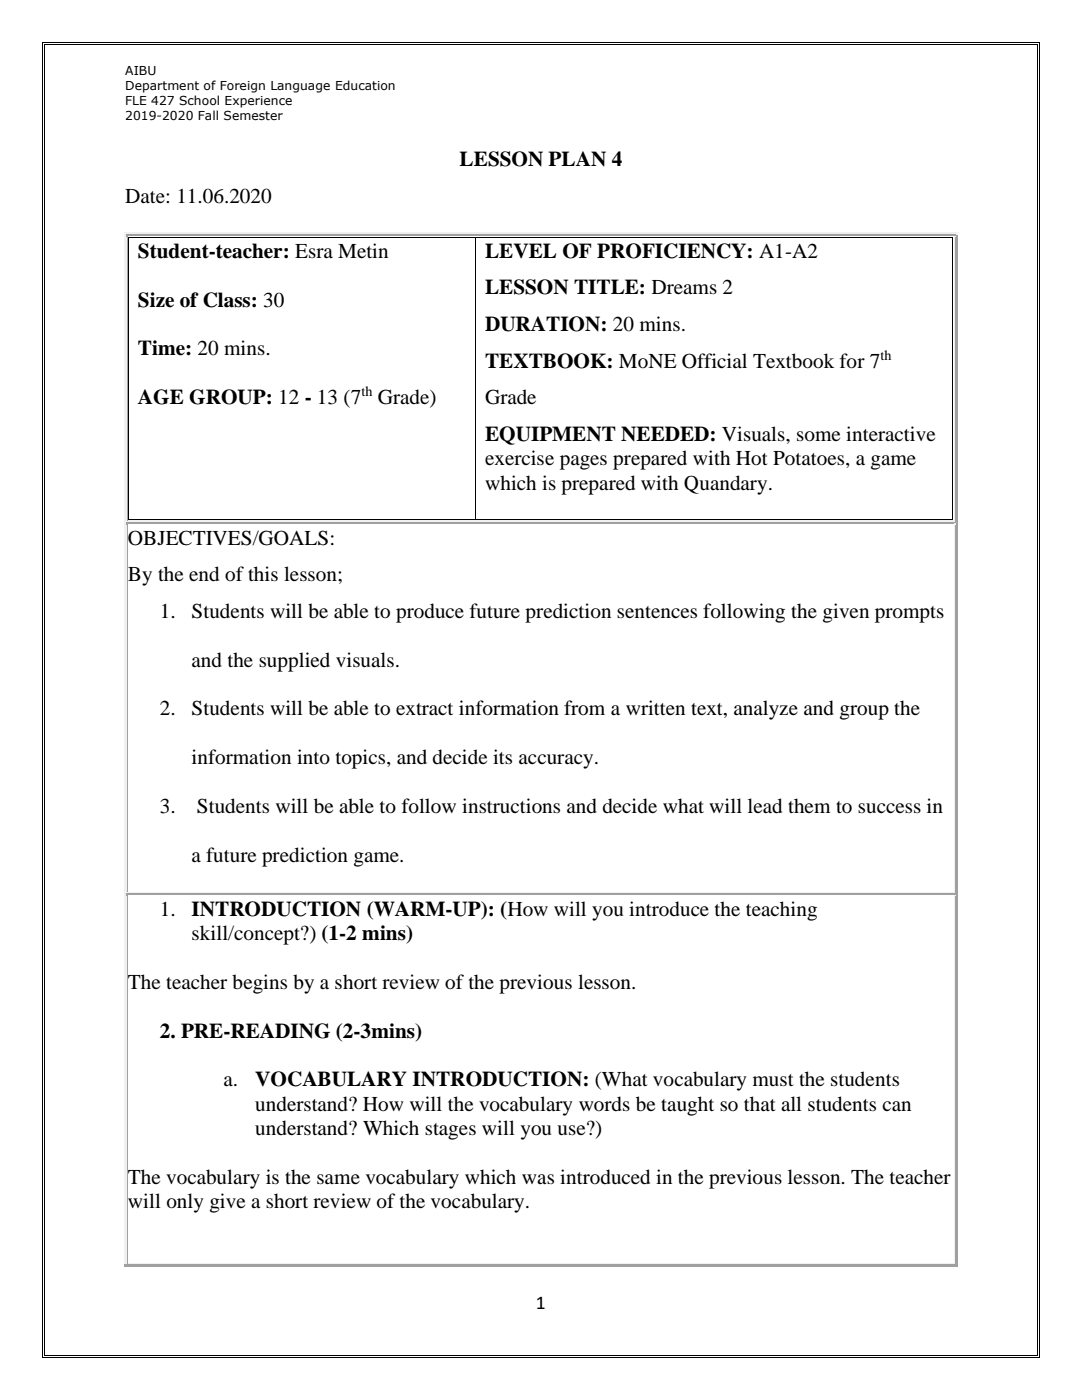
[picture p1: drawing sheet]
<svg xmlns="http://www.w3.org/2000/svg" width="216mm" height="279mm" viewBox="0 0 216 279" stroke-linecap="round" stroke-linejoin="round" font-family="sans-serif">
<defs><g id="words">
<g font-size="4.2">
<text x="91.7" y="33.2">LESSON PLAN 4</text>
<text x="25" y="40.5">Date: 11.06.2020</text>
<text x="27.5" y="51.4">Student-teacher: Esra Metin</text>
<text x="96.8" y="51.4">LEVEL OF PROFICIENCY: A1-A2</text>
<text x="96.8" y="58.8">LESSON TITLE: Dreams 2</text>
<text x="27.5" y="61.2">Size of Class: 30</text>
<text x="27.5" y="70.9">Time: 20 mins.</text>
<text x="96.8" y="66">DURATION: 20 mins.</text>
<text x="96.8" y="73.4">TEXTBOOK: MoNE Official Textbook for 7</text>
<text x="27.5" y="80.7">AGE GROUP: 12 - 13 (7</text>
<text x="75.4" y="80.7">Grade)</text>
<text x="96.8" y="80.7">Grade</text>
<text x="96.8" y="88">EQUIPMENT NEEDED: Visuals, some interactive</text>
<text x="96.8" y="92.9">exercise pages prepared with Hot Potatoes, a game</text>
<text x="96.8" y="97.7">which is prepared with Quandary.</text>
<text x="25.5" y="108.7">OBJECTIVES/GOALS:</text>
<text x="25.5" y="116">By the end of this lesson;</text>
<text x="31.9" y="123.3">1.</text>
<text x="38.2" y="123.3">Students will be able to produce future prediction sentences following the given prompts</text>
<text x="38.2" y="133">and the supplied visuals.</text>
<text x="31.9" y="142.8">2.</text>
<text x="38.2" y="142.8">Students will be able to extract information from a written text, analyze and group the</text>
<text x="38.2" y="152.5">information into topics, and decide its accuracy.</text>
<text x="31.9" y="162.2">3.</text>
<text x="39.3" y="162.2">Students will be able to follow instructions and decide what will lead them to success in</text>
<text x="38.2" y="172">a future prediction game.</text>
<text x="31.9" y="182.8">1.</text>
<text x="38.2" y="182.8">INTRODUCTION (WARM-UP): (How will you introduce the teaching</text>
<text x="38.2" y="187.6">skill/concept?) (1-2 mins)</text>
<text x="25.5" y="197.3">The teacher begins by a short review of the previous lesson.</text>
<text x="31.9" y="207.1">2. PRE-READING (2-3mins)</text>
<text x="44.6" y="216.8">a.</text>
<text x="50.9" y="216.8">VOCABULARY INTRODUCTION: (What vocabulary must the students</text>
<text x="50.9" y="221.7">understand? How will the vocabulary words be taught so that all students can</text>
<text x="50.9" y="226.6">understand? Which stages will you use?)</text>
<text x="25.5" y="236.3">The vocabulary is the same vocabulary which was introduced in the previous lesson. The teacher</text>
<text x="25.5" y="241.2">will only give a short review of the vocabulary.</text>
</g>
<text font-size="3.9" x="107" y="261.1">1</text>
<g font-size="2.8">
<text x="175.7" y="71.8">th</text>
<text x="72.1" y="79">th</text>
</g>
<g font-size="2.5">
<text x="25" y="15">AIBU</text>
<text x="25" y="18">Department of Foreign Language Education</text>
<text x="25" y="21">FLE 427 School Experience</text>
<text x="25" y="24">2019-2020 Fall Semester</text>
</g>
</g></defs>
<g fill="#000">
<path d="M25.5 47.3h.2v.2h-.2z" fill-rule="evenodd"/>
<path d="M25.5 47.3h.2v.2h-.2z" fill-rule="evenodd"/>
<path d="M94.8 47.3h.2v.2h-.2z" fill-rule="evenodd"/>
<path d="M189.9 47.3h.2v.2h-.2z" fill-rule="evenodd"/>
<path d="M189.9 47.3h.2v.2h-.2z" fill-rule="evenodd"/>
<path d="M25.5 103.5h.2v.2h-.2z" fill-rule="evenodd"/>
<path d="M25.5 103.5h.2v.2h-.2z" fill-rule="evenodd"/>
<path d="M94.8 103.5h.2v.2h-.2z" fill-rule="evenodd"/>
<path d="M189.9 103.5h.2v.2h-.2z" fill-rule="evenodd"/>
<path d="M189.9 103.5h.2v.2h-.2z" fill-rule="evenodd"/>
</g>
<path d="M25.6 47.5v56M25.7 47.4h69.1M94.9 47.5v56M95 47.4h94.9M190 47.5v56M25.7 103.6h69.1M95 103.6h94.9" fill="none" stroke="#000" stroke-width=".2"/>
<g fill="#f0f0f0">
<path d="M24.9 46.3h.5v1h-.5z" fill-rule="evenodd"/>
<path d="M24.9 46.3h.5v.5h-.5z" fill-rule="evenodd"/>
<path d="M25.4 46.3h165.1v.5h-165.1z" fill-rule="evenodd"/>
</g>
<path d="M190.5 46.3h.5v1h-.5z" fill-rule="evenodd" fill="#a0a0a0"/>
<path d="M190.5 46.3h.5v.5h-.5z" fill-rule="evenodd" fill="#f0f0f0"/>
<g fill="#a0a0a0">
<path d="M25.2 46.8h.2v.3h-.2z" fill-rule="evenodd"/>
<path d="M25.2 46.8h.2v.3h-.2z" fill-rule="evenodd"/>
</g>
<path d="M25.4 47h165.1" fill="none" stroke="#a0a0a0" stroke-width=".25"/>
<path d="M190.5 46.8h.2v.3h-.2z" fill-rule="evenodd" fill="#f0f0f0"/>
<g fill="#a0a0a0">
<path d="M190.5 46.8h.2v.3h-.2z" fill-rule="evenodd"/>
<path d="M25.2 103.9h.2v.3h-.2z" fill-rule="evenodd"/>
</g>
<path d="M25.2 103.9h.2v.3h-.2z" fill-rule="evenodd" fill="#f0f0f0"/>
<path d="M25.4 104h165.1" fill="none" stroke="#f0f0f0" stroke-width=".25"/>
<g fill="#f0f0f0">
<path d="M190.5 103.9h.2v.3h-.2z" fill-rule="evenodd"/>
<path d="M190.5 103.9h.2v.3h-.2z" fill-rule="evenodd"/>
</g>
<path d="M25.3 47.1v56.8" fill="none" stroke="#a0a0a0" stroke-width=".25"/>
<path d="M190.6 47.1v56.8" fill="none" stroke="#f0f0f0" stroke-width=".25"/>
<path d="M24.9 47.3h.5v56.9h-.5z" fill-rule="evenodd" fill="#f0f0f0"/>
<path d="M190.5 47.3h.5v56.9h-.5z" fill-rule="evenodd" fill="#a0a0a0"/>
<path d="M24.9 104.2h.5v.6h-.5z" fill-rule="evenodd" fill="#f0f0f0"/>
<g fill="#a0a0a0">
<path d="M190.5 104.2h.5v.6h-.5z" fill-rule="evenodd"/>
<path d="M25.2 104.2h.2v.3h-.2z" fill-rule="evenodd"/>
<path d="M25.2 104.2h.2v.3h-.2z" fill-rule="evenodd"/>
</g>
<path d="M25.4 104.4h165.1" fill="none" stroke="#a0a0a0" stroke-width=".25"/>
<path d="M190.5 104.2h.2v.3h-.2z" fill-rule="evenodd" fill="#f0f0f0"/>
<g fill="#a0a0a0">
<path d="M190.5 104.2h.2v.3h-.2z" fill-rule="evenodd"/>
<path d="M25.2 178h.2v.2h-.2z" fill-rule="evenodd"/>
</g>
<path d="M25.2 178h.2v.2h-.2z" fill-rule="evenodd" fill="#f0f0f0"/>
<path d="M25.4 178.1h165.1" fill="none" stroke="#f0f0f0" stroke-width=".25"/>
<g fill="#f0f0f0">
<path d="M190.5 178h.2v.2h-.2z" fill-rule="evenodd"/>
<path d="M190.5 178h.2v.2h-.2z" fill-rule="evenodd"/>
</g>
<path d="M25.3 104.5v73.5" fill="none" stroke="#a0a0a0" stroke-width=".25"/>
<path d="M190.6 104.5v73.5" fill="none" stroke="#f0f0f0" stroke-width=".25"/>
<path d="M24.9 104.8h.5v73.5h-.5z" fill-rule="evenodd" fill="#f0f0f0"/>
<path d="M190.5 104.8h.5v73.5h-.5z" fill-rule="evenodd" fill="#a0a0a0"/>
<path d="M24.9 178.3h.5v.5h-.5z" fill-rule="evenodd" fill="#f0f0f0"/>
<g fill="#a0a0a0">
<path d="M190.5 178.3h.5v.5h-.5z" fill-rule="evenodd"/>
<path d="M25.2 178.3h.2v.3h-.2z" fill-rule="evenodd"/>
<path d="M25.2 178.3h.2v.3h-.2z" fill-rule="evenodd"/>
</g>
<path d="M25.4 178.5h165.1" fill="none" stroke="#a0a0a0" stroke-width=".25"/>
<path d="M190.5 178.3h.2v.3h-.2z" fill-rule="evenodd" fill="#f0f0f0"/>
<g fill="#a0a0a0">
<path d="M190.5 178.3h.2v.3h-.2z" fill-rule="evenodd"/>
<path d="M25.2 252.1h.2v.2h-.2z" fill-rule="evenodd"/>
</g>
<path d="M25.2 252.1h.2v.2h-.2z" fill-rule="evenodd" fill="#f0f0f0"/>
<path d="M25.4 252.2h165.1" fill="none" stroke="#f0f0f0" stroke-width=".25"/>
<g fill="#f0f0f0">
<path d="M190.5 252.1h.2v.2h-.2z" fill-rule="evenodd"/>
<path d="M190.5 252.1h.2v.2h-.2z" fill-rule="evenodd"/>
</g>
<path d="M25.3 178.6v73.5" fill="none" stroke="#a0a0a0" stroke-width=".25"/>
<path d="M190.6 178.6v73.5" fill="none" stroke="#f0f0f0" stroke-width=".25"/>
<g fill="#f0f0f0">
<path d="M24.9 178.8h.5v73.6h-.5z" fill-rule="evenodd"/>
<path d="M24.9 252.4h.5v.5h-.5z" fill-rule="evenodd"/>
</g>
<g fill="#a0a0a0">
<path d="M24.9 252.4h.5v.5h-.5z" fill-rule="evenodd"/>
<path d="M25.4 252.4h165.1v.5h-165.1z" fill-rule="evenodd"/>
<path d="M190.5 178.8h.5v73.6h-.5z" fill-rule="evenodd"/>
<path d="M190.5 252.4h.5v.5h-.5z" fill-rule="evenodd"/>
<path d="M190.5 252.4h.5v.5h-.5z" fill-rule="evenodd"/>
</g>
<g fill="#000">
<path d="M8.5 8.5h.1v.5h-.1z" fill-rule="evenodd"/>
<path d="M8.5 8.5h.5v.1h-.5z" fill-rule="evenodd"/>
</g>
<g fill="#fff">
<path d="M8.6 8.6h.2v.4h-.2z" fill-rule="evenodd"/>
<path d="M8.6 8.6h.4v.2h-.4z" fill-rule="evenodd"/>
</g>
<g fill="#000">
<path d="M8.8 8.8h.2v.2h-.2z" fill-rule="evenodd"/>
<path d="M8.8 8.8h.2v.2h-.2z" fill-rule="evenodd"/>
</g>
<path d="M9 8.6h198" fill="none" stroke="#000" stroke-width=".2"/>
<path d="M9 8.6h198v.2h-198z" fill-rule="evenodd" fill="#fff"/>
<path d="M9 8.9h198" fill="none" stroke="#000" stroke-width=".2"/>
<g fill="#000">
<path d="M207 8.5h.5v.1h-.5z" fill-rule="evenodd"/>
<path d="M207.3 8.5h.2v.5h-.2z" fill-rule="evenodd"/>
</g>
<g fill="#fff">
<path d="M207.1 8.6h.2v.4h-.2z" fill-rule="evenodd"/>
<path d="M207 8.6h.3v.2h-.3z" fill-rule="evenodd"/>
</g>
<g fill="#000">
<path d="M207 8.8h.1v.2h-.1z" fill-rule="evenodd"/>
<path d="M207 8.8h.1v.2h-.1z" fill-rule="evenodd"/>
</g>
<path d="M8.6 9v261.5" fill="none" stroke="#000" stroke-width=".2"/>
<path d="M8.6 9h.2v261.5h-.2z" fill-rule="evenodd" fill="#fff"/>
<path d="M8.9 9v261.5M207.4 9v261.5" fill="none" stroke="#000" stroke-width=".2"/>
<path d="M207.1 9h.2v261.5h-.2z" fill-rule="evenodd" fill="#fff"/>
<path d="M207.1 9v261.5" fill="none" stroke="#000" stroke-width=".2"/>
<g fill="#000">
<path d="M8.5 270.5h.1v.5h-.1z" fill-rule="evenodd"/>
<path d="M8.5 270.8h.5v.2h-.5z" fill-rule="evenodd"/>
</g>
<g fill="#fff">
<path d="M8.6 270.5h.2v.3h-.2z" fill-rule="evenodd"/>
<path d="M8.6 270.6h.4v.2h-.4z" fill-rule="evenodd"/>
</g>
<g fill="#000">
<path d="M8.8 270.5h.2v.1h-.2z" fill-rule="evenodd"/>
<path d="M8.8 270.5h.2v.1h-.2z" fill-rule="evenodd"/>
</g>
<path d="M9 270.9h198" fill="none" stroke="#000" stroke-width=".2"/>
<path d="M9 270.6h198v.2h-198z" fill-rule="evenodd" fill="#fff"/>
<path d="M9 270.6h198" fill="none" stroke="#000" stroke-width=".2"/>
<g fill="#000">
<path d="M207 270.8h.5v.2h-.5z" fill-rule="evenodd"/>
<path d="M207.3 270.5h.2v.5h-.2z" fill-rule="evenodd"/>
</g>
<g fill="#fff">
<path d="M207.1 270.5h.2v.3h-.2z" fill-rule="evenodd"/>
<path d="M207 270.6h.3v.2h-.3z" fill-rule="evenodd"/>
</g>
<g fill="#000">
<path d="M207 270.5h.1v.1h-.1z" fill-rule="evenodd"/>
<path d="M207 270.5h.1v.1h-.1z" fill-rule="evenodd"/>
</g>
<use href="#words"/>
</svg>
